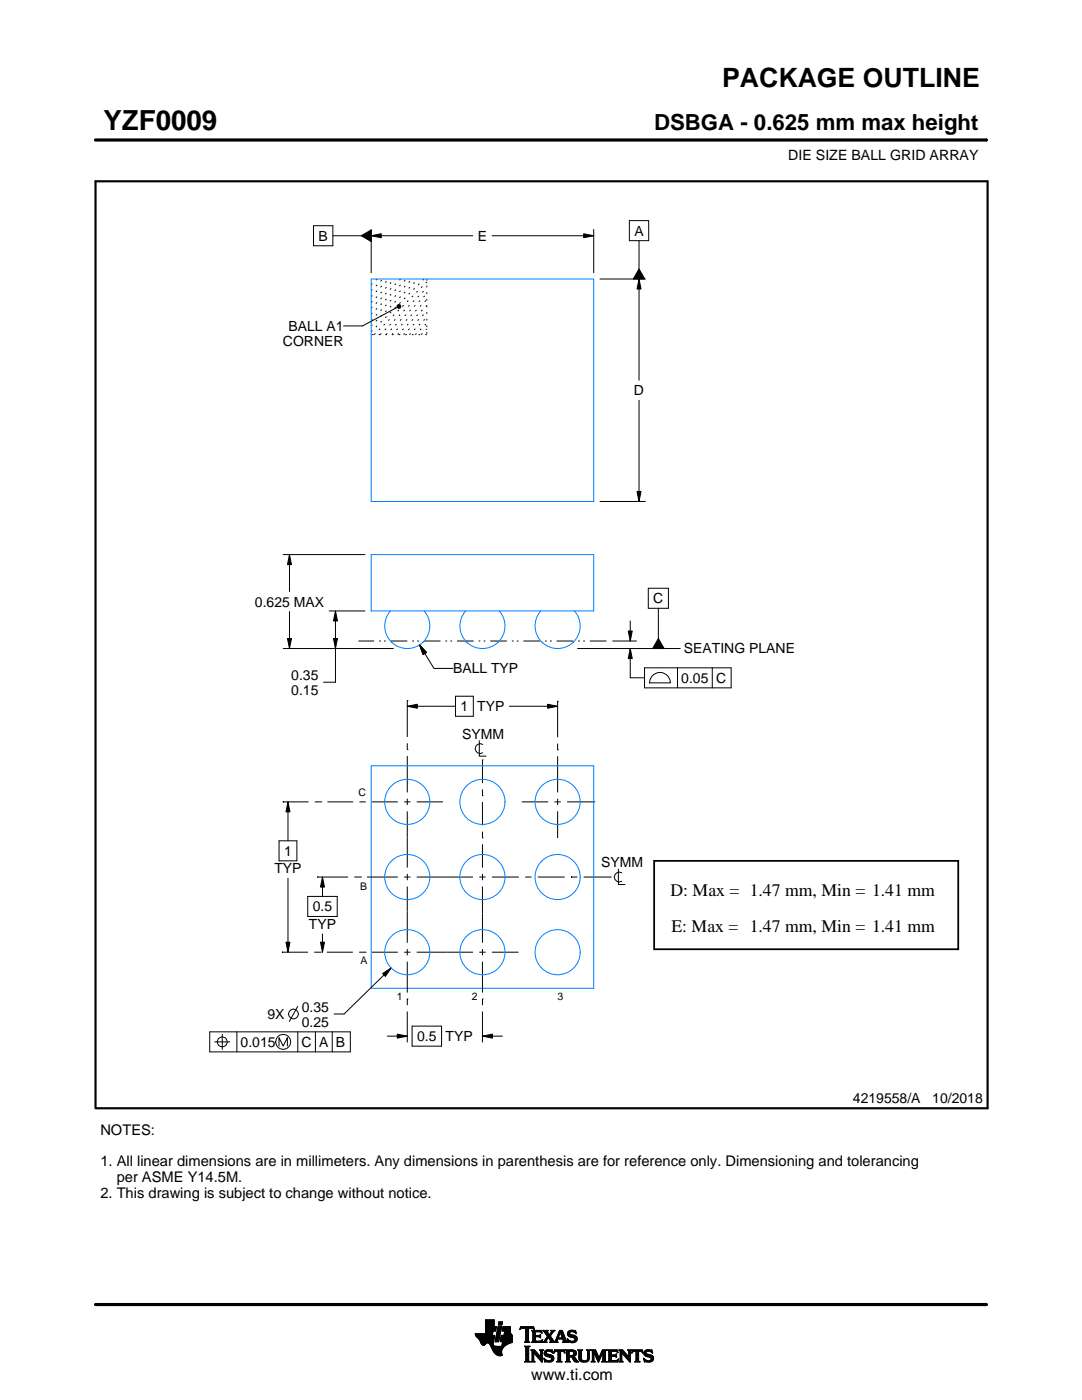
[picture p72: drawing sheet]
<svg xmlns="http://www.w3.org/2000/svg" width="216mm" height="279mm" viewBox="0 0 216 279" stroke-linecap="round" stroke-linejoin="round" font-family="sans-serif">
<defs><g id="words">
<text font-size="5.5" x="20.6" y="26">YZF0009</text>
<text font-size="5.3" x="144.1" y="17.4">PACKAGE OUTLINE</text>
<text font-size="4.4" x="130.5" y="26">DSBGA - 0.625 mm max height</text>
<g font-size="3.5">
<text x="133.8" y="178.9">D: Max = 1.47 mm, Min = 1.41 mm</text>
<text x="134" y="185.9">E: Max = 1.47 mm, Min = 1.41 mm</text>
</g>
<text font-size="3.2" x="106" y="275.3">www.ti.com</text>
<g font-size="2.9">
<text x="20" y="226.5">NOTES:</text>
<text x="20" y="232.8">1. All linear dimensions are in millimeters. Any dimensions in parenthesis are for reference only. Dimensioning and tolerancing</text>
<text x="20" y="239.1">2. This drawing is subject to change without notice.</text>
<text x="23.3" y="235.9">per ASME Y14.5M.</text>
</g>
<g font-size="2.8">
<text x="157.3" y="32">DIE SIZE BALL GRID ARRAY</text>
<text x="126.6" y="47">A</text>
<text x="63.6" y="48">B</text>
<text x="95.3" y="48">E</text>
<text x="56.5" y="69">CORNER</text>
<text x="57.5" y="66">BALL A1</text>
<text x="126.5" y="78.9">D</text>
<text x="50.9" y="121.1">0.625 MAX</text>
<text x="130.4" y="120.4">C</text>
<text x="136.5" y="130.4">SEATING PLANE</text>
<text x="58.1" y="135.7">0.35</text>
<text x="90.4" y="134.4">BALL TYP</text>
<text x="135.9" y="136.3">0.05 C</text>
<text x="58.1" y="138.7">0.15</text>
<text x="91.9" y="141.9">1 TYP</text>
<text x="92.2" y="147.4">SYMM</text>
<text x="56.7" y="170.8">1</text>
<text x="120" y="173">SYMM</text>
<text x="54.8" y="174.3">TYP</text>
<text x="61.6" y="185.4">TYP</text>
<text x="62.4" y="181.9">0.5</text>
<text x="53.4" y="203.4">9X</text>
<text x="60.2" y="201.9">0.35</text>
<text x="48" y="208.9">0.015</text>
<text x="60.2" y="208.9">C A B</text>
<text x="60.2" y="204.9">0.25</text>
<text x="83.2" y="207.8">0.5 TYP</text>
<text x="170.2" y="220.2">4219558/A</text>
<text x="186" y="220.2">10/2018</text>
</g>
<g font-size="2.1">
<text x="71.6" y="158.9">C</text>
<text x="71.9" y="177.5">B</text>
<text x="71.9" y="192.4">A</text>
<text x="79.2" y="199.6">1</text>
<text x="94.2" y="199.6">2</text>
<text x="111.3" y="199.5">3</text>
</g>
<text font-size=".3" x="101.2" y="28.1">SCALE 8.000</text>
</g></defs>
<g fill="none" stroke="#000" stroke-width=".2">
<path d="M19.1 27.9h177.7M196.8 27.7v.5M62.6 45h3.8v4h-3.8zM66.4 47h5.7M72.1 47l2-1.1v2.3zM74.1 47l2-.4v.8zM74.1 45.8v8.6M74.1 47h20.2M98.2 47h20.3M116.5 46.6l2 .4-2 .4zM118.5 45.8v8.6M119.7 55.7h9.1"/>
<path d="M125.6 44h3.8v4h-3.8zM127.5 55.7l.4 2h-.8zM127.5 48v5.7M127.5 55.7v20.2M127.5 53.7l1.2 2h-2.3zM79.2 61l.3-.2h.3l.2 .4-.2 .3h-.3l-.3-.2zM79.2 61.3l-6.8 3.7h-3.8M127.5 79.9v20.2M127.1 98.1h.8l-.4 2zM56.5 110.7h16.3M57.8 110.7l.4 2h-.8zM57.8 110.7v7.4"/>
<path d="M119.7 100.1h9.1M129.4 117.4h4v4h-4zM56.5 129.4h22M57.4 127.4h.8l-.4 2zM57.8 122.1v7.3M65.7 121.9h7.1M66.5 127.4h.8l-.4 2zM66.9 121.9l.4 2h-.8zM66.9 121.9v14.3h-2.3M81.3 139.8h.1M81.3 139.8v7.3M83.7 128.7l1.4 1.5-.7 .4z"/>
<path d="M83.7 128.7l2.9 4.7h3.8M90.9 138.9h3.5v4h-3.5zM111.3 139.9h.1M111.3 139.9v7.2M115.2 129.4h20.5M122.3 127.9h4.7M125.4 125.9h.8l-.4 2zM125.8 129.4l.4 2h-.8zM125.8 123.9v4M125.8 129.4v5.9h2.8M128.6 133.3h17.3v4h-17.3zM130 135a2.08 2.08 0 0 1 2.4-.7 2.08 2.08 0 0 1 1.4 2h-4.2l.1-.6z"/>
<path d="M131.4 121.4v6M131.4 127.4l1.1 2h-2.3zM135.2 133.3v4M142.1 133.3v4M81.3 140.9l2-.4v.8zM81.3 149.6h.1M81.3 148.3v1.3M81.3 150.9v7.2M81.3 159.4v1.3M81.3 140.9h9.6M95.6 147.8v3.1h1.4M96.3 158.8h.1"/>
<path d="M96.3 151.6h.1M96.3 151.6v4.7M96.3 157.5v1.3M96.3 148.6a.98 .98 0 0 0-1.5 .8 .98 .98 0 0 0 1.5 .8M101.6 140.9h9.7M109.3 140.5l2 .4-2 .4zM111.3 149.7h.1M111.3 148.4v1.3M111.3 150.9v7.2M111.3 159.4v1.3M55.7 167.8h3.5v4h-3.5zM56.4 160h.1"/>
<path d="M56.4 160h5.2M57.5 160l.4 2h-.8zM57.5 160v7.8M57.5 175.3v14.7M61.4 178.9h5.9v4h-5.9zM62.8 160h1.3M63.3 175h.1M63.3 175h6.2M64.1 160h.1M64.3 175l.4 2h-.8zM64.3 175v3.9M65.3 160h5.2"/>
<path d="M70.7 175h1.3M71.7 160h1.3M72 175h.1M73.2 175h6.2M74.2 160h5.2M80.6 175h1.3M80.6 160h1.3M81.3 161.9v11.2M81.3 174.4v1.3M81.3 176.9v11.2M83.2 175h11.2M83.2 160h5.2"/>
<path d="M95.6 175h1.3M96.3 167.2h.1M96.3 160.1v4.6M96.3 166v1.2M96.3 168.5v4.6M96.3 174.4v1.3M96.3 176.9v11.2M98.2 175h5.3M104.1 160h5.3M104.8 175h1.2M107.3 175h5.4M110.6 160h1.3"/>
<path d="M111.3 161.9v5.4M113.2 160h5.6M113.9 175h.1M113.9 175h1.3M116.5 175h5.3M121.8 175h.1M123.4 173.4v3.1h1.3M124.1 174.2a.98 .98 0 0 0-1.5 .8 .98 .98 0 0 0 1.5 .9M56.3 190h.1M56.3 190h5.1M57.1 188h.8l-.4 2zM62.7 190h1.3"/>
<path d="M63.9 188h.8l-.4 2zM64 190h.1M64.3 186.4v3.6M65.2 190h5.2M71.7 190h1.2M72.9 190h.1M74.2 190h5.2M76.3 194.3l1.8-1.1-1.2 1.7zM78.1 193.2l-9.4 9.2h-2M80.6 190h1.3M81.3 199.3h.1M81.3 189.4v1.3"/>
<path d="M81.3 191.9v6.2M81.3 199.3v1.3M83.2 190h11.2M95.6 190h1.3M96.3 199.3h.1M96.3 189.4v1.3M96.3 191.9v6.2M96.3 199.3v1.3M98.2 190h5.3M41.8 205.9h28.1v4h-28.1zM42.8 207.9h3M44.3 206.4v3"/>
<path d="M47.3 205.9v4M55.7 208.8v-1.7l.8 1.7 .8-1.7v1.7M59.4 200.9l-1.7 3M59.4 205.9v4M62.9 205.9v4M66.3 205.9v4M77.3 206.8h4M79.3 206.4l2 .4-2 .4zM81.3 201.9v6.1M82.2 204.8h5.9v4h-5.9zM96.3 206.8l2-.4v.8zM96.3 201.9v6.1"/>
<path d="M96.3 206.8h4M94.8 266.2h3.5M94.8 266.3h3.5M94.9 266.4h3.3M94.9 266.5h3.8l-.2 1.2M94.9 266.5h3.8M95 266.6h3.7M95 266.7h3.7M95.1 266.8h3.6M95.2 266.9h3.4M95.3 267h3.3M95.4 267.1h3.2"/>
<path d="M95.5 267.2h3.1M95.6 267.3h3M95.7 267.4h2.8M95.7 267.5h2.8M95.8 267.6h2.7M95.8 267.7h2.7M95.9 267.8h2.6M95.9 267.9h2.5M95.9 268h2.5M96 268h1.1M96 268.1h1M96.1 268.2h.8"/>
<path d="M96.1 268.3h.7M96.2 268.4h.6M96.3 268.4h.4M96.9 266.1h1.4M96.9 266h1.4M96.9 265.9h1.4M96.9 265.8h1.5M96.9 265.7h1.5M96.9 264.7l2.2 .1-.2 .9h-.5l-.2 .8M96.9 265.6h2M96.9 265.5h2M96.9 265.4h2"/>
<path d="M96.9 265.3h2.1M96.9 265.2h2.1M96.9 265.1h2.1M96.9 265h2.1M96.9 264.9h2.1M96.9 264.8h2.2M96.9 264.6h1.7M96.9 264.5h1.7M96.9 264.4h1.7M96.9 264.3h1.7M96.9 264.2h1.7M96.9 264.1h1.7"/>
<path d="M96.9 264h1.7M96.9 263.9h1.7M96.9 263.8h1.7M96.9 263.7h1.7M96.9 263.6h1.7M96.9 263.5h1.7M96.9 263.4h1.7M97.5 268h.9M97.6 268.1h.8M97.7 268.2h.7M97.7 268.3h.7M97.8 268.4h.6"/>
<path d="M97.9 268.5h.6M97.9 268.6h.7M98 268.7h1.1M98 268.8h2.6M98 268.8h2.5M98.1 268.9h2.3M98.1 269h2.3M98.1 269.1h2.2M98.2 269.2h2.1M98.2 269.2h2M98.2 269.3h2M98.3 269.4h1.9"/>
<path d="M98.3 269.5h1.8M98.4 269.6h1.7M98.4 268v.4l.3 .2 2 .1M98.5 269.7h1.6M98.5 267.7l-.1 .3M98.5 269.8h1.6M98.6 269.9h1.5M98.6 264.8v-1.4h-1.7v2.8h-2.1l.1 .3 .7 .8 .7 1.1 .3 .1 .6-.5 .4 .1 1 1.8 .8 .6h.8l-.1-1 .8-1M98.6 270h1.5M98.7 270h1.4M98.8 270.1h1.3M98.8 267.7h.7"/>
<path d="M98.8 267.6h.7M98.8 267.5h.7M98.9 270.2h1.2M98.9 267.4h.7M98.9 267.3h.7M98.9 267.2h.7M98.9 267.1h.7M98.9 267h.7M98.9 270.3h1.3M99 266.9h.6M99 266.9h.7M99 266.8h.7"/>
<path d="M99 266.7h.7M99 266.6h.7M99 266.5h.7M99.1 270.4h1.1M99.1 266.4h.7M99.1 266.3h.7M99.1 266.2h.7M99.1 266.1h.7M99.1 266h.7M99.2 265.9h.7M99.2 265.8h.7M99.2 270.4h1"/>
<path d="M99.2 265.7h.7M99.2 265.6h.7M99.2 265.5h.7M99.3 265.4h.6M99.3 265.4h.7M99.3 265.3h.7M99.3 265.2h.7M99.3 265.1h.7M99.3 265h.7M99.4 270.5h.8M99.4 264.9h.7M99.4 264.8h.7"/>
<path d="M99.4 264.8h.7l-.6 3h-.7zM99.4 264.5l.2-.7h.7l-.2 .7h-.7M99.5 264.4h.6M99.5 264.3h.7M99.5 264.2h.7M99.5 264.1h.7M99.5 264h.7M99.5 263.9h.7M99.6 263.8h.7M99.8 270.6h.1M99.8 267.7h2.4M99.8 267.6h2.4"/>
<path d="M99.8 267.5h2.4M99.9 267.4h2.3M99.9 267.3h2.3M99.9 267.2h2.3M99.9 267.1h2.3M99.9 267h2.3M99.9 266.9h2.3M100 266.9h2.2M100 266.8h2.2M100 266.7h2.2M100 266.6h2.2M100 266.5h2.2"/>
<path d="M100.1 268.6h.7M100.2 268.5h.7M100.2 268.4h.8M100.2 268.4h.9M100.2 268.3h1M100.2 268.2h1.2M100.2 265.6h1.6M100.2 268.1h1.4M100.2 265.5h1.6M100.2 268h1.6M100.3 265.4h1.5M100.3 268h1.7"/>
<path d="M100.3 267.9h1.9M100.3 265.3h1.5M100.3 267.8h1.9M100.3 265.2h1.5M100.3 265.1h1.5M100.3 265h1.5M100.4 264.9h1.4M100.4 264.8h1.4M100.6 266.5l.1-.8h-.5l.2-.9h1.4l.1 1.1 .3 .6v1.4l-1.3 .6M100.6 266.4h1.5M100.6 266.3h1.4M100.6 266.2h1.4"/>
<path d="M100.6 266.1h1.3M100.7 266h1.2M100.7 265.9h1.2M100.7 265.8h1.1M100.7 265.7h1.1M102.2 266.5h-2.2l-.2 1.1 .5 .2-.2 .9M103.7 265.3h.1M103.8 265.2h.2M103.8 265h2.8M103.8 264.9h2.7M103.9 264.8h2.6M104.7 267.8h1"/>
<path d="M104.7 271.8h1.1M104.7 268.7h1M104.8 267.7h.7M104.8 271.7h.8M104.9 265.2h.6M104.9 268.9h.6M104.9 267.6h.6M104.9 267.5l-.2 .3M104.9 267.5h.6M104.9 267.4h.6M104.9 267.3h.6M104.9 267.2h.6"/>
<path d="M104.9 267.1h.6M104.9 267h.6M104.9 266.8h.6M104.9 266.7h.6M104.9 266.6h.6M104.9 266.5h.6M104.9 266.4h.6M104.9 266.3h.6M104.9 266.2h.6M104.9 266.1h.6M104.9 265.9h.6M104.9 265.8h.6"/>
<path d="M104.9 265.7h.6M104.9 265.6h.6M104.9 265.5h.6M104.9 265.4h.6M104.9 265.3h.6M104.9 271.5h.6M104.9 269h.6M104.9 271.4h.6M104.9 271.4v-2.4l-.2-.4h1.1l-.3 .4v2.4M104.9 271.4l-.2 .4h1.1l-.3-.4M104.9 271.3h.6M104.9 271.2h.6"/>
<path d="M104.9 271.1h.6M104.9 271h.6M104.9 270.9h.6M104.9 270.8h.6M104.9 270.6h.6M104.9 270.5h.6M104.9 270.4h.6M104.9 270.3h.6M104.9 270.2h.6M104.9 270.1h.6M104.9 270h.6M104.9 269.9h.6"/>
<path d="M104.9 269.8h.6M104.9 269.6h.6M104.9 269.5h.6M104.9 269.4h.6M104.9 269.3h.6M104.9 269.2h.6M104.9 269.1h.6M105.5 267.5l.2 .3M105.5 267.5v-2.3l.7-.1 .4 .3-.1-.6h-2.6l-.1 .6 .4-.3 .7 .1v2.3M105.7 267.8h-1M105.9 271.8h.8M105.9 269.4h.8"/>
<path d="M106.1 269.5h.7M106.1 267.8h2M106.1 271.7h.5M106.2 269.6h.7M106.2 271.5h.3M106.2 265.6h1.8M106.2 269.8h.8M106.2 271.4h.3M106.2 271.4l-.3 .4h.8l-.2-.4M106.2 271.3h.3M106.2 271.2h.3M106.2 271.1h.3"/>
<path d="M106.2 271h.3M106.2 270.9h.3M106.2 270.8h.3M106.2 270.6h.3M106.2 270.5h.3M106.2 270.4h.3M106.2 270.3h.3M106.2 270.2h.3M106.2 270.1h.3M106.2 270h1M106.2 269.9h.9M106.2 269.8v1.6"/>
<path d="M106.2 269.8l-.3-.4h.8l1.2 1.4M106.3 267.7h1.8M106.3 265.7h1.8M106.3 267.6h.6M106.3 265.8h.6M106.3 267.5l-.2 .3M106.3 267.5h.5M106.3 267.4h.5M106.3 267.3h.5M106.3 267.2h.5M106.3 267.1h.5M106.3 267h.5"/>
<path d="M106.3 266.8h.5M106.3 266.7h1.6M106.3 266.6h1.6M106.3 266.5h.5M106.3 266.4h.5M106.3 266.3h.5M106.3 266.2h.5M106.3 266.1h.5M106.3 265.9h.5M106.4 265.2h.2M106.5 270h.1M106.5 270v1.4"/>
<path d="M106.5 265.3h.1M106.6 270.1h.7M106.7 270.2h.7M106.8 270.3h.7M106.8 265.9l.2-.1h.6l.6 .2-.2-.5h-1.9l.2 .3v1.7M106.8 265.9v.6h.8l.3-.2v.7M106.9 270.4h.7M107 270.5h.7M107.1 270.6h.7M107.2 270.8h1M107.3 270.9h.9M107.4 271h.8"/>
<path d="M107.5 271.1h.7M107.6 271.2h.6M107.6 266.5h.3M107.7 271.3h.5M107.7 269.4h.7M107.7 266.8h.2M107.7 267.6h.5M107.8 266.4h.1M107.8 271.4h.4M107.8 267h.1M107.8 265.8h.3M107.8 269.5h.5"/>
<path d="M107.9 271.5h.3M107.9 269.6h.3M107.9 267l-.3-.2h-.8l.1 .8h.9l.5-.2M107.9 269.8h.3M107.9 270.6h.3M107.9 270.5h.3M107.9 270.4h.3M107.9 270.3h.3M107.9 270.2h.3M107.9 270.1h.3M107.9 270h.3M107.9 269.9h.3"/>
<path d="M107.9 269.8v1M107.9 269.8l-.2-.4h.7l-.2 .4M108 271.7h.2M108 265.9h.1M108 267.5h.2M108.1 271.8h.1M108.1 266.1h.1M108.2 267.4h.1M108.2 269.8v2.1l-1.7-1.9M108.2 267.8h.9M108.3 267.4l-.2 .5-2-.1M108.3 265.6h1"/>
<path d="M108.5 267.7h.5M108.5 271.1l.8 .4h.5l.2-.1-.1-.4-1-.4-.3-.3 .1-.7 .7-.2 .6 .1 .2-.1 .1 .6-.9-.3-.3 .1-.1 .3 1.3 .4 .2 .6M108.5 271.1h.1M108.5 265.7h.7M108.5 271.2h.2M108.6 271.3h.2M108.6 270.1h.4M108.6 270h.4M108.6 270.2h.6M108.6 267.6h.4M108.6 271.4h.4M108.6 269.9h.4"/>
<path d="M108.6 270.3h1M108.6 265.8h.7M108.6 271.5h.8M108.6 269.8h.5M108.7 271.7h1.5M108.7 270.4h1.3M108.7 267.5h.3M108.7 271.8h.1M108.7 265.9h.6M108.7 269.6h1.5M108.8 267.4h.3M108.8 270.5h1.5"/>
<path d="M108.8 266.1h.6M108.8 269.5h1.4M108.8 267.3h.4M108.9 266.2h.6M108.9 267.2h.4M108.9 266.3h.6M108.9 270.6h1.5M109 267.1h.3M109 266.4h1M109.1 271.8h.9M109.1 269.4h.7M109.1 267h.9"/>
<path d="M109.1 266.5h.8M109.1 267.8h-.9M109.2 266.8h.8M109.2 266.6h.6M109.2 266.7h.7M109.2 266.7l-.6 .9-.4 .2M109.3 270.8h1.1M109.5 267.1h.6M109.6 267.2h.6M109.7 271.5h.7M109.7 267.3h.6M109.7 267.8l.2-.2-.5-.7-.4 .8 .1 .1"/>
<path d="M109.7 267.8h1.6M109.7 266.3h.4M109.7 267.4h.6M109.8 270.9h.7M109.8 266.2h.3M109.8 266.6l.9 1.2 1-2.3h.5l.8 2.1 .3 .2M109.8 267.5h.6M109.9 266.1h.3M109.9 269.8h.4M109.9 267.6h.6M109.9 267.7h.7M109.9 271.4h.5"/>
<path d="M109.9 265.9h.4M110 271h.5M110 265.6h.7M110 265.9l-.4 .5-.4-.6 .2-.3h-1.1l.9 1.2M110 265.9l.1-.2-.2-.2h.8l-.9 1.1M110 271.3h.5M110 265.8h.4M110 271.1h.5M110 271.2h.5M110.1 269.4h.1M110.1 265.7h.4M110.1 269.9h.2"/>
<path d="M110.2 270h.1M110.5 270h.1M110.5 269.9h.2M110.5 271.1l-.2 .5-.8 .3-.6-.2-.2 .1-.2-.7M110.5 269.8h.3M110.6 269.6h2.1M110.6 269.5h2M110.6 269.4h2M110.7 267.7h.5M110.8 267.6h.4M110.9 267.5h.3M110.9 267.4h.3"/>
<path d="M111 267.3h.3M111 267.2h1.8M111 267.1h1.8M111.1 267h.3M111.1 271.8h1M111.1 266.8h.4M111.2 266.7h.3M111.2 267.5l.1-.2h1l.1 .2M111.2 267.5v.3h.1M111.2 266.6h.3M111.3 266.5h.3M111.3 271.7h.6"/>
<path d="M111.3 266.4h.3M111.3 271.5h.6M111.3 267.8h-1.6M111.3 269.8h.6M111.4 266.3h.3M111.4 271.4h.5M111.4 271.4l-.1-1.7h-.4l-.4 .4 .2-.7h1.9l.1 .7-.3-.4h-.5v1.7M111.4 270.5h.5M111.4 270.4h.5M111.4 270.3h.5M111.4 270.2h.5M111.4 270.1h.5"/>
<path d="M111.4 270h.5M111.4 269.9h.5M111.4 271.4l-.3 .4h1l-.2-.4M111.4 271.3h.5M111.4 271.2h.5M111.4 271.1h.5M111.4 271h.5M111.4 270.9h.5M111.4 270.8h.5M111.4 270.6h.5M111.4 266.2h.3M111.4 266.1h.4"/>
<path d="M111.5 265.9h.9M111.5 265.8h.8M111.6 265.7h.7M111.6 265.6h.6M111.8 265.9l.4 1.1h-.8zM111.9 266.1h.5M111.9 266.2h.5M111.9 266.3h.6M112 266.4h.5M112 266.5h.6M112.1 266.6h.5M112.1 266.7h.6"/>
<path d="M112.1 266.8h.6M112.2 267h.5M112.2 267.8h1.1M112.3 267.3h.6M112.3 267.4h.6M112.4 267.5h.6M112.4 267.5v.3h-.2M112.4 269.8h.3M112.4 267.6h.6M112.4 267.7h.7M112.6 269.9h.1M112.6 270h.2"/>
<path d="M112.8 271.8h1M112.8 269.4h1.6M113 269.5h1.7M113 271.7h.7M113 269.6h1.9M113 271.5h.6M113 269.8h.6M113 271.4h.6M113 271.4l-.2 .4h1l-.2-.4M113 271.3h.6M113 271.2h.6M113 271.1h.6"/>
<path d="M113 271h.6M113 270.9h.6M113 270.8h1.5M113 270.6h1.6M113 270.5h1.8M113 270.4h.6M113 270.3h.6M113 270.2h.6M113 270.1h.6M113 270h.6M113 269.9h.6M113 269.8v1.6"/>
<path d="M113 269.8l-.2-.4h1.4l.6 .2 .2 .3v.4l-.2 .3-.4 .1M113.2 267.3h.2M113.2 267.4h.3M113.2 266.2h.5M113.2 266.3h.6M113.2 266.1h.5M113.3 267.5h.3M113.3 267.8h-1.1M113.3 266.4h.9M113.3 265.9h.4M113.3 267.6h.6M113.3 266.5h1.3"/>
<path d="M113.3 267.7h1.6M113.3 265.8h.5M113.3 267.8h.2M113.4 266.6h1.5M113.4 265.7h1.5M113.4 265.7l.5-.2 .7 .1 .2-.1 .1 .7-.7-.4h-.4l-.1 .3 .1 .2 .9 .2 .4 .3 .1 .5-.3 .5-.6 .2-.7-.2-.2 .1-.2-.7 .9 .5 .5-.1 .1-.3-.2-.3-1.1-.4-.2-.4zM113.5 266.7h1.5M113.5 265.6h1.4M113.6 271.4v-.6h.4l.7 1h.8M113.6 269.9l.1-.2 .7 .2v.4l-.4 .2M113.6 269.9v.6M113.7 267.8h1.1"/>
<path d="M113.8 266.8h1.3M113.8 265.5h.6M114 268h.4M114.1 270.9h.6M114.2 271h.6M114.2 271.1h.7M114.3 271.2h.6M114.3 267h.8M114.3 269.8h.7M114.3 270.4h.6M114.4 271.3h.6M114.4 270.7l1.1 1.1"/>
<path d="M114.4 270.7h.1M114.4 271.4h.7M114.4 269.9h.6M114.4 270.3h.6M114.5 267.6h.5M114.5 270.2h.5M114.5 270h.5M114.5 265.8h.4M114.5 270.1h.5M114.5 271.5h.7M114.6 271.7h.7M114.6 267.1h.6"/>
<path d="M114.6 267.5h.5M114.7 267.2h.5M114.7 267.4h.5M114.7 265.9h.3M114.7 267.3h.5M114.7 271.8h.8M114.8 266.1h.2M114.9 266.2h.1M115.3 269.4h.9M115.4 269.5h.7M115.5 269.6h.5M115.5 269.8h.5"/>
<path d="M115.5 269.8v1.4l.4 .5 .6 .2 .7-.1 .3-.3 .1-.5M115.5 271h.5M115.5 270.9h.5M115.5 270.8h.5M115.5 270.6h.5M115.5 270.5h.5M115.5 270.4h.5M115.5 270.3h.5M115.5 270.2h.5M115.5 270.1h.5M115.5 270h.5M115.5 269.9h.5"/>
<path d="M115.5 269.8l-.2-.4h.9l-.2 .4M115.5 271.1h.5M115.5 271.2h.5M115.5 271.3h.6M115.6 271.4h.6M115.7 271.5h.8M115.8 271.7h1.5M116 271l.2 .4 .5 .2 .4-.2 .2-.4M116 269.8v1.2M116 271.8h1.1M116.8 271.5h.6M117 269.4h.8"/>
<path d="M117.1 271.4h.4M117.2 269.5h.5M117.2 271.3h.4M117.2 269.6h.4M117.2 271.2h.4M117.2 271.1h.4M117.3 269.8h.3M117.3 271h.3M117.3 270.9h.3M117.3 270.8h.3M117.3 270.6h.3M117.3 270.5h.3"/>
<path d="M117.3 270.4h.3M117.3 270.3h.3M117.3 270.2h.3M117.3 270.1h.3M117.3 270h.3M117.3 269.9h.3M117.6 269.8l.2-.4h-.8l.2 .3 .1 1.3M117.6 269.8v1.2M118 271.8h.7M118 269.4h.8M118.1 269.5h.8M118.1 271.7h.5"/>
<path d="M118.2 269.6h.7M118.2 271.5h.3M118.2 269.8h.8M118.2 271.4h.3M118.2 269.8l-.2-.4h.8l.7 1.6 .7-1.6h.9l-.3 .4M118.2 271.4l-.2 .4h.7l-.2-.4M118.2 271.3h.3M118.2 271.2h.3M118.2 271.1h.3M118.2 271h.3M118.2 270.9h.3M118.2 270.8h.3"/>
<path d="M118.2 270.6h.3M118.2 270.5h.3M118.2 270.4h.3M118.2 270.3h.3M118.2 270.2h.3M118.2 270.1h.3M118.2 270h.9M118.2 269.9h.8M118.2 269.8v1.6M118.6 270.1h.5M118.6 270.2h.6M118.7 270.3h.5"/>
<path d="M118.7 270.4h.6M118.8 270.5h.5M118.8 270.6h.6M118.9 270.8h.5M118.9 270.9h.6M119 271h.8M119 271.1h.8M119.1 271.2h.6M119.1 271.3h.6M119.2 271.4h.4M119.2 271.5h.4M119.3 271.7h.2"/>
<path d="M119.3 271.8h.2M119.6 270.9h.3M119.6 270.8h.3M119.7 270.6h.3M119.7 270.5h.3M119.8 270.4h.3M119.8 270.3h.3M119.9 270.2h.3M119.9 270.1h.3M120 270h.8M120 269.9h.8M120 269.8h.8"/>
<path d="M120.1 271.8h1M120.1 269.6h.7M120.1 269.5h.8M120.2 269.4h.9M120.2 271.7h.7M120.3 271.5h.5M120.3 271.4h.5M120.3 271.4l-.2 .4h1l-.3-.4M120.3 271.4v-1.5l-.9 2-.9-2v1.5M120.3 271.3h.5M120.3 271.2h.5M120.3 271.1h.5"/>
<path d="M120.3 271h.5M120.3 270.9h.5M120.3 270.8h.5M120.3 270.6h.5M120.3 270.5h.5M120.3 270.4h.5M120.3 270.3h.5M120.3 270.2h.5M120.3 270.1h.5M120.8 269.8v1.6M121.2 271.8h2M121.2 269.4h1.9"/>
<path d="M121.4 269.5h1.8M121.4 271.7h1.9M121.5 269.6h1.7M121.5 271.5h1.8M121.5 269.8h.5M121.5 271.4h.5M121.5 269.8l-.3-.4h1.9l.2 .6M121.5 269.9h.5M121.5 269.8v1.6M121.5 271.3h.5M121.5 271.2h.5M121.5 271.1h.5"/>
<path d="M121.5 271h.5M121.5 270.9h.5M121.5 270.8h.5M121.5 270.6h1.5M121.5 270.5h1.5M121.5 270.4h1.5M121.5 270.3h.5M121.5 270.2h.5M121.5 270.1h.5M121.5 270h.5M122.6 270.4l.4-.2v.7l-.2-.2h-.8v.7l.2 .1M122.9 270.8h.1"/>
<path d="M122.9 270.3h.1M123 269.8h.3M123.1 271.4h.3M123.2 269.9h.1M123.3 270h.1M123.3 270l-.4-.3h-.8l-.1 .7M123.3 271.3h.1M123.4 271.2h.1M123.4 271.2l-.2 .6h-2l.3-.4M123.4 271.2l-.3 .3h-.4M123.5 271.8h.8M123.5 269.4h.7"/>
<path d="M123.6 269.5h.7M123.7 271.7h.5M123.7 269.6h.7M123.7 271.5h.4M123.7 269.8h.8M123.7 271.4h.4M123.7 271.4l-.2 .4h.8l-.2-.4M123.7 271.3h.4M123.7 271.2h.4M123.7 271.1h.4M123.7 271h.4M123.7 270.9h.4"/>
<path d="M123.7 270.8h.4M123.7 270.6h.4M123.7 270.5h.4M123.7 270.4h.4M123.7 270.3h.4M123.7 270.2h.4M123.7 270.1h.4M123.7 270h1M123.7 269.9h.9M123.7 269.8v1.6M123.7 269.8l-.2-.4h.7l1.2 1.4 .1-1M124.1 270v1.4"/>
<path d="M124.1 270h.1M124.2 270.1h.6M124.2 270.2h.7M124.3 270.3h.7M124.4 270.4h.7M124.5 270.5h.7M124.6 270.6h.7M124.7 270.8h1.1M124.8 270.9h1M124.9 271h.9M125 271.1h.8M125.1 271.2h.7"/>
<path d="M125.2 271.3h.6M125.2 269.4h.8M125.3 271.4h.5M125.4 269.5h.5M125.4 271.5h.4M125.4 269.6h.4M125.5 269.8h.3M125.5 269.8l-.3-.4h.8l-.2 .4M125.5 270.4h.3M125.5 270.3h.3M125.5 270.2h.3M125.5 270.1h.3"/>
<path d="M125.5 270h.3M125.5 269.9h.3M125.5 270.6h.3M125.5 270.5h.3M125.5 271.7h.3M125.6 271.8h.2M125.8 269.8v2.1l-1.7-1.9M126 270h.1M126.1 269.9h.1M126.1 269.8h.3M126.1 269.6h2.1M126.2 269.5h2"/>
<path d="M126.2 269.4h2M126.6 271.8h1.1M126.9 271.7h.6M126.9 271.5h.5M126.9 269.8h.5M126.9 271.4h.5M126.9 271.4v-1.7h-.5l-.3 .4 .1-.7h1.9l.2 .7-.4-.4h-.5v1.7M126.9 270.5h.5M126.9 270.4h.5M126.9 270.3h.5M126.9 270.2h.5M126.9 270.1h.5"/>
<path d="M126.9 270h.5M126.9 269.9h.5M126.9 271.4l-.3 .4h1.1l-.3-.4M126.9 271.3h.5M126.9 271.2h.5M126.9 271.1h.5M126.9 271h.5M126.9 270.9h.5M126.9 270.8h.5M126.9 270.6h.5M128 269.8h.3M128.1 269.9h.2"/>
<path d="M128.2 270h.1M128.4 271.1h.1M128.4 271.2h.2M128.5 271.3h.2M128.5 270.1h.4M128.5 270h.4M128.5 270.2h.6M128.5 271.4h.4M128.5 269.9h.4M128.5 270.3h1M128.5 271.5h.8M128.5 269.8h.5"/>
<path d="M128.6 271.7h1.5M128.6 270.4h1.3M128.6 271.8h.1M128.6 269.6h1.5M128.7 270.5h1.5M128.7 269.5h1.4M128.8 270.6h1.5M128.9 271.8h1M129 269.4h.7M129.1 270.8l-.6-.4 .1-.7 .5-.3 .8 .1 .2-.1 .1 .7-.8-.4-.4 .1-.1 .2 1.3 .5 .2 .6M129.1 270.8l.7 .2v.4l-.6 .1-.8-.4M129.2 270.8h1.1"/>
<path d="M129.6 271.5h.7M129.6 270.9h.8M129.8 269.8h.4M129.8 271.4h.5M129.9 271h.5M129.9 271.3h.5M129.9 271.1h.5M129.9 271.2h.5M129.9 269.4h.2M130 269.9h.2M130.1 270h.1M130.4 271.1l-.3 .5-.7 .3-.6-.2-.2 .1-.2-.7"/>
<circle cx="44.3" cy="207.9" r=".99"/>
<circle cx="56.5" cy="207.9" r="1.49"/>
<circle cx="58.5" cy="202.4" r=".98"/>
</g>
<g fill="#000">
<path d="M72.1 47l2-1.1v2.3zM74.1 47l2-.4v.8zM116.5 46.6l2 .4-2 .4zM127.5 55.7l.4 2h-.8zM127.5 53.7l1.2 2h-2.3zM79.2 61l.3-.2h.3l.2 .4-.2 .3h-.3l-.3-.2zM57.8 110.7l.4 2h-.8zM127.1 98.1h.8l-.4 2zM57.4 127.4h.8l-.4 2zM66.9 121.9l.4 2h-.8zM66.5 127.4h.8l-.4 2zM83.7 128.7l1.4 1.5-.7 .4z"/>
<path d="M125.4 125.9h.8l-.4 2zM125.8 129.4l.4 2h-.8zM131.4 127.4l1.1 2h-2.3zM81.3 140.9l2-.4v.8zM109.3 140.5l2 .4-2 .4zM57.5 160l.4 2h-.8zM64.3 175l.4 2h-.8zM57.1 188h.8l-.4 2zM63.9 188h.8l-.4 2zM76.3 194.3l1.8-1.1-1.2 1.7zM79.3 206.4l2 .4-2 .4zM96.3 206.8l2-.4v.8z"/>
</g>
<path d="M19.1 36.2h178v185h-178z" fill="none" stroke="#000" stroke-width=".43"/>
<path d="M19 27.9h177.8M19 260.3h177.8" fill="none" stroke="#000" stroke-width=".63"/>
<g fill="none" stroke="#000" stroke-width=".2" stroke-dasharray=".3 1" stroke-linecap="butt">
<path d="M74.1 56.9l1.1-1.2M74.1 58l2.3-2.3M74.1 59.2l3.5-3.5M85.2 55.7v11.1M74.1 60.4l4.7-4.7M74.1 61.5l5.8-5.8M74.1 62.7l7-7M74.1 63.9l8.2-8.2M74.1 65l9.3-9.3M74.1 66.2l10.5-10.5M74.7 66.8l10.5-10.5M75.8 66.8l9.4-9.3"/>
<path d="M77 66.8l8.2-8.2M78.2 66.8l7-7M79.4 66.8l5.8-5.8M80.5 66.8l4.7-4.7M81.7 66.8l3.5-3.5M82.9 66.8l2.3-2.3M84 66.8l1.2-1.1M85.2 66.8h-11.1"/>
</g>
<g fill="none" stroke="#0080ff" stroke-width=".2">
<path d="M74.1 55.7h44.4v44.4h-44.4zM74.1 110.7h44.4v11.2h-44.4zM77.9 121.9a4.5 4.5 0 0 0 .2 6.3 4.5 4.5 0 0 0 6.3 0 4.5 4.5 0 0 0 .2-6.3M92.9 121.9a4.5 4.5 0 0 0 .2 6.3 4.5 4.5 0 0 0 6.3 0 4.5 4.5 0 0 0 .2-6.3M107.9 121.9a4.5 4.5 0 0 0 .2 6.3 4.5 4.5 0 0 0 6.3 0 4.5 4.5 0 0 0 .2-6.3M74.1 152.8h44.4v44.4h-44.4z"/>
<circle cx="81.3" cy="175" r="4.5"/>
<circle cx="81.3" cy="160" r="4.5"/>
<circle cx="96.3" cy="175" r="4.5"/>
<circle cx="96.3" cy="160" r="4.5"/>
<circle cx="111.3" cy="160" r="4.5"/>
<circle cx="111.3" cy="175" r="4.5"/>
<circle cx="81.3" cy="190" r="4.5"/>
<circle cx="96.3" cy="190" r="4.5"/>
<circle cx="111.3" cy="190" r="4.5"/>
</g>
<path d="M121 127.9h-49.5" fill="none" stroke="#000" stroke-width=".2" stroke-dasharray="3.3 1 .3 .7 .3 1" stroke-linecap="butt"/>
<path d="M130.5 171.8h60.7v17.6h-60.7z" fill="none" stroke="#000" stroke-width=".35"/>
<use href="#words"/>
</svg>
